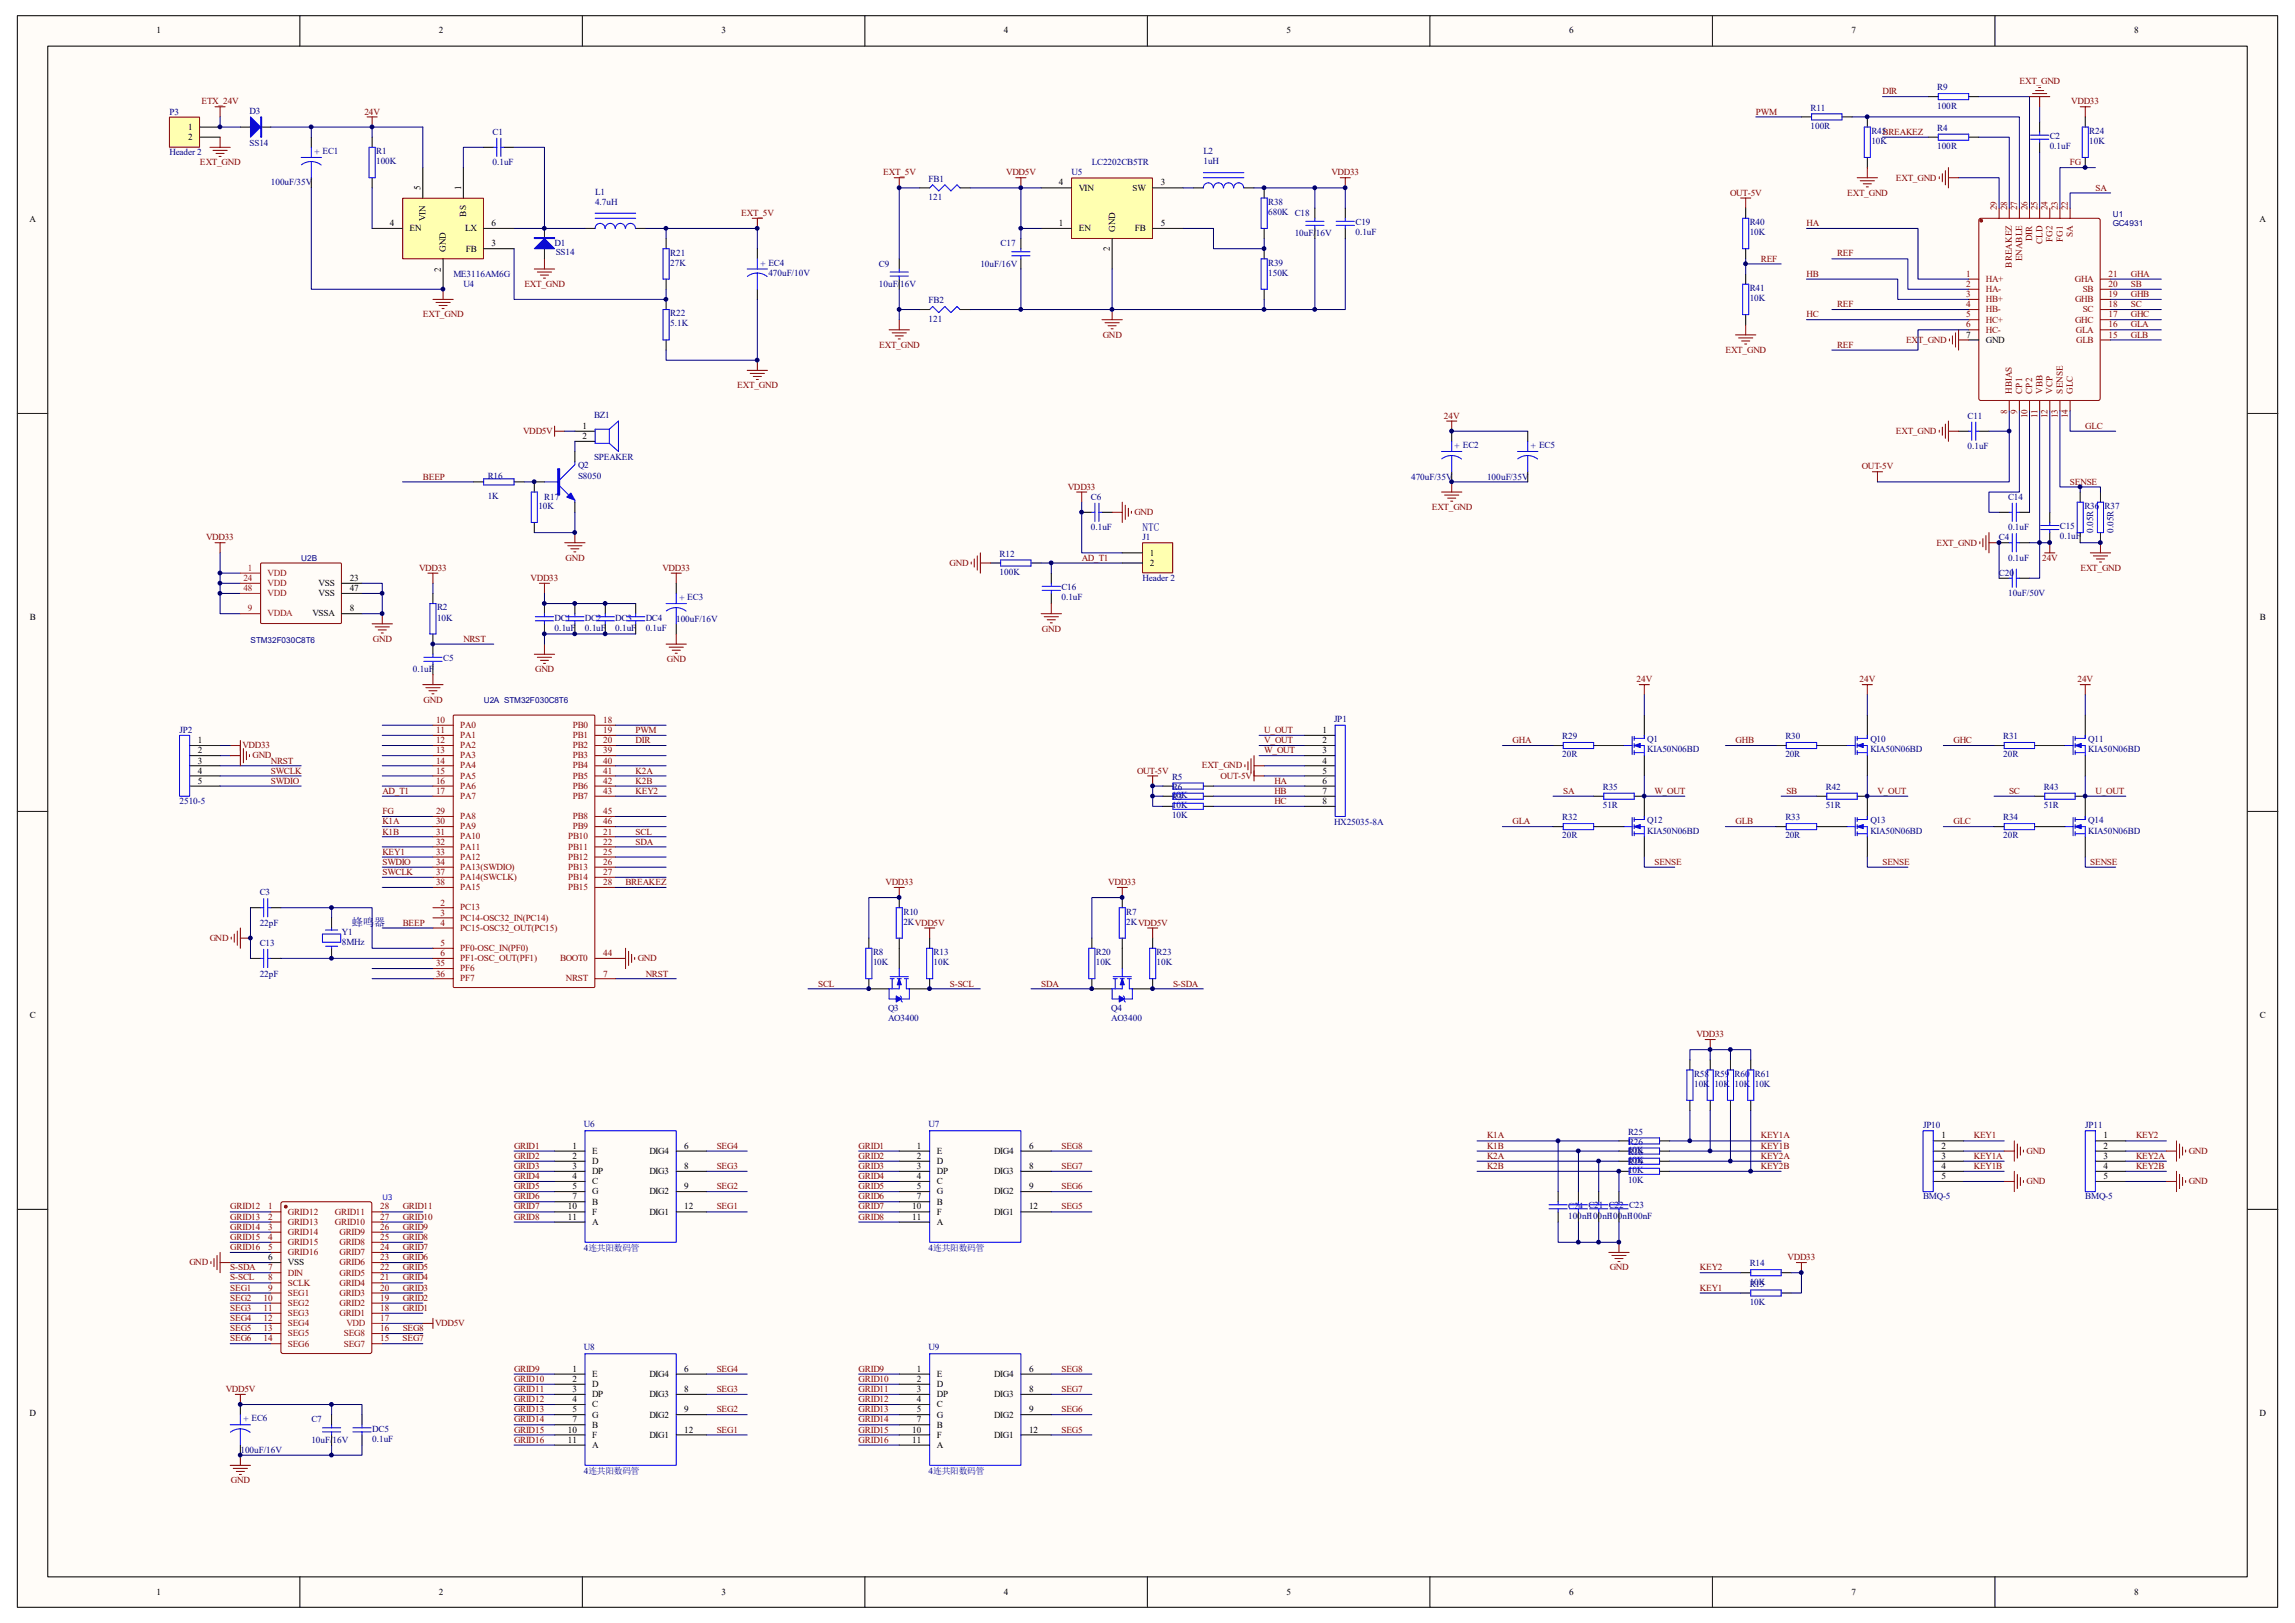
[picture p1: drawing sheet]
<svg xmlns="http://www.w3.org/2000/svg" width="297mm" height="210mm" viewBox="0 0 297 210" stroke-linecap="round" stroke-linejoin="round" font-family="sans-serif">
<defs><g id="words">
<g font-size="1.4" fill="#000080">
<text x="147.9" y="68.7">NTC</text>
<text x="45.6" y="119.9">蜂鸣器</text>
</g>
<g font-size="1.2">
<text x="20.2" y="4.3">1</text>
<text x="56.8" y="4.3">2</text>
<text x="93.4" y="4.3">3</text>
<text x="129.9" y="4.3">4</text>
<text x="166.5" y="4.3">5</text>
<text x="203.1" y="4.3">6</text>
<text x="239.6" y="4.3">7</text>
<text x="276.2" y="4.3">8</text>
<text x="24.3" y="16.8">1</text>
<text x="24.3" y="18.1">2</text>
<text x="3.8" y="28.8">A</text>
<text x="50.5" y="29.3">4</text>
<text x="53" y="29.9">EN</text>
<text x="54.4" y="24.6" transform="rotate(-90 54.4 24.6)">5</text>
<text x="55.1" y="28.6" transform="rotate(-90 55.1 28.6)">VIN</text>
<text x="59.7" y="24.6" transform="rotate(-90 59.7 24.6)">1</text>
<text x="60.2" y="29.9">LX</text>
<text x="60.3" y="28" transform="rotate(-90 60.3 28)">BS</text>
<text x="63.6" y="29.3">6</text>
<text x="137" y="29.3">1</text>
<text x="137" y="24">4</text>
<text x="139.6" y="29.9">EN</text>
<text x="139.6" y="24.7">VIN</text>
<text x="144.3" y="30" transform="rotate(-90 144.3 30)">GND</text>
<text x="146.6" y="24.7">SW</text>
<text x="146.9" y="29.9">FB</text>
<text x="150.2" y="29.3">5</text>
<text x="150.2" y="24">3</text>
<text x="292.4" y="28.8">A</text>
<text x="57.1" y="35.1" transform="rotate(-90 57.1 35.1)">2</text>
<text x="57.7" y="32.6" transform="rotate(-90 57.7 32.6)">GND</text>
<text x="60.3" y="32.6">FB</text>
<text x="63.6" y="31.9">3</text>
<text x="143.6" y="32.5" transform="rotate(-90 143.6 32.5)">2</text>
<text x="254.5" y="43.7">7</text>
<text x="257" y="44.4">GND</text>
<text x="75.4" y="55.5">1</text>
<text x="75.4" y="56.8">2</text>
<text x="148.8" y="71.9">1</text>
<text x="41.2" y="75.8">VSS</text>
<text x="41.2" y="77.1">VSS</text>
<text x="45.3" y="75.2">23</text>
<text x="45.3" y="76.5">47</text>
<text x="148.8" y="73.2">2</text>
<text x="3.9" y="80.3">B</text>
<text x="40.4" y="79.8">VSSA</text>
<text x="45.3" y="79.1">8</text>
<text x="292.4" y="80.3">B</text>
<text x="171.2" y="94.9">1</text>
<text x="25.6" y="96.2">1</text>
<text x="25.6" y="97.5">2</text>
<text x="25.6" y="98.8">3</text>
<text x="25.6" y="100.1">4</text>
<text x="25.6" y="101.4">5</text>
<text x="171.2" y="96.2">2</text>
<text x="171.2" y="97.5">3</text>
<text x="171.2" y="98.8">4</text>
<text x="171.2" y="100.1">5</text>
<text x="171.2" y="101.4">6</text>
<text x="171.2" y="102.7">7</text>
<text x="171.2" y="104.1">8</text>
<text x="3.9" y="131.7">C</text>
<text x="292.4" y="131.7">C</text>
<text x="74.1" y="148.6">1</text>
<text x="74.1" y="149.9">2</text>
<text x="76.6" y="149.3">E</text>
<text x="84.1" y="149.3">DIG4</text>
<text x="88.6" y="148.6">6</text>
<text x="118.7" y="148.6">1</text>
<text x="118.7" y="149.9">2</text>
<text x="121.2" y="149.3">E</text>
<text x="128.7" y="149.3">DIG4</text>
<text x="133.2" y="148.6">6</text>
<text x="251.2" y="147.3">1</text>
<text x="251.2" y="148.6">2</text>
<text x="251.2" y="149.9">3</text>
<text x="272.2" y="147.3">1</text>
<text x="272.2" y="148.6">2</text>
<text x="272.2" y="149.9">3</text>
<text x="74.1" y="151.3">3</text>
<text x="74.1" y="152.6">4</text>
<text x="74.1" y="153.9">5</text>
<text x="74.1" y="155.2">7</text>
<text x="76.6" y="150.6">D</text>
<text x="76.6" y="151.9">DP</text>
<text x="76.6" y="153.2">C</text>
<text x="76.6" y="154.6">G</text>
<text x="76.6" y="155.9">B</text>
<text x="84.1" y="154.6">DIG2</text>
<text x="84.1" y="151.9">DIG3</text>
<text x="88.6" y="153.9">9</text>
<text x="88.6" y="151.3">8</text>
<text x="118.7" y="151.3">3</text>
<text x="118.7" y="152.6">4</text>
<text x="118.7" y="153.9">5</text>
<text x="118.7" y="155.2">7</text>
<text x="121.2" y="150.6">D</text>
<text x="121.2" y="151.9">DP</text>
<text x="121.2" y="153.2">C</text>
<text x="121.2" y="154.6">G</text>
<text x="121.2" y="155.9">B</text>
<text x="128.7" y="154.6">DIG2</text>
<text x="128.7" y="151.9">DIG3</text>
<text x="133.2" y="153.9">9</text>
<text x="133.2" y="151.3">8</text>
<text x="251.2" y="151.3">4</text>
<text x="251.2" y="152.6">5</text>
<text x="272.2" y="151.3">4</text>
<text x="272.2" y="152.6">5</text>
<text x="73.5" y="156.5">10</text>
<text x="73.5" y="157.8">11</text>
<text x="76.6" y="157.2">F</text>
<text x="76.6" y="158.5">A</text>
<text x="84.1" y="157.2">DIG1</text>
<text x="88.6" y="156.5">12</text>
<text x="118.1" y="156.5">10</text>
<text x="118.1" y="157.8">11</text>
<text x="121.2" y="157.2">F</text>
<text x="121.2" y="158.5">A</text>
<text x="128.7" y="157.2">DIG1</text>
<text x="133.2" y="156.5">12</text>
<text x="34.7" y="163.1">6</text>
<text x="37.3" y="163.7">VSS</text>
<text x="74.1" y="177.5">1</text>
<text x="74.1" y="178.8">2</text>
<text x="76.6" y="178.2">E</text>
<text x="76.6" y="179.5">D</text>
<text x="84.1" y="178.2">DIG4</text>
<text x="88.6" y="177.5">6</text>
<text x="118.7" y="177.5">1</text>
<text x="118.7" y="178.8">2</text>
<text x="121.2" y="178.2">E</text>
<text x="121.2" y="179.5">D</text>
<text x="128.7" y="178.2">DIG4</text>
<text x="133.2" y="177.5">6</text>
<text x="3.8" y="183.3">D</text>
<text x="73.5" y="185.4">10</text>
<text x="74.1" y="180.1">3</text>
<text x="74.1" y="181.4">4</text>
<text x="74.1" y="182.8">5</text>
<text x="74.1" y="184.1">7</text>
<text x="76.6" y="180.8">DP</text>
<text x="76.6" y="182.1">C</text>
<text x="76.6" y="183.4">G</text>
<text x="76.6" y="184.7">B</text>
<text x="84.1" y="183.4">DIG2</text>
<text x="84.1" y="180.8">DIG3</text>
<text x="88.6" y="185.4">12</text>
<text x="88.6" y="182.8">9</text>
<text x="88.6" y="180.1">8</text>
<text x="118.1" y="185.4">10</text>
<text x="118.7" y="180.1">3</text>
<text x="118.7" y="181.4">4</text>
<text x="118.7" y="182.8">5</text>
<text x="118.7" y="184.1">7</text>
<text x="121.2" y="180.8">DP</text>
<text x="121.2" y="182.1">C</text>
<text x="121.2" y="183.4">G</text>
<text x="121.2" y="184.7">B</text>
<text x="128.7" y="183.4">DIG2</text>
<text x="128.7" y="180.8">DIG3</text>
<text x="133.2" y="185.4">12</text>
<text x="133.2" y="182.8">9</text>
<text x="133.2" y="180.1">8</text>
<text x="292.4" y="183.3">D</text>
<text x="73.5" y="186.7">11</text>
<text x="76.6" y="186.1">F</text>
<text x="76.6" y="187.4">A</text>
<text x="84.1" y="186.1">DIG1</text>
<text x="118.1" y="186.7">11</text>
<text x="121.2" y="186.1">F</text>
<text x="121.2" y="187.4">A</text>
<text x="128.7" y="186.1">DIG1</text>
<text x="20.2" y="206.4">1</text>
<text x="56.8" y="206.4">2</text>
<text x="93.4" y="206.4">3</text>
<text x="129.9" y="206.4">4</text>
<text x="166.5" y="206.4">5</text>
<text x="203.1" y="206.4">6</text>
<text x="239.6" y="206.4">7</text>
<text x="276.2" y="206.4">8</text>
</g>
<g font-size="1.2" fill="#000080">
<text x="250.7" y="11.7">R9</text>
<text x="21.9" y="14.8">P3</text>
<text x="32.3" y="14.7">D3</text>
<text x="63.8" y="17.4">C1</text>
<text x="234.3" y="14.3">R11</text>
<text x="234.3" y="16.7">100R</text>
<text x="242.2" y="17.3">R45BREAKEZ</text>
<text x="250.7" y="16.9">R4</text>
<text x="250.7" y="14.1">100R</text>
<text x="265.3" y="18">C2</text>
<text x="270.4" y="17.3">R24</text>
<text x="21.9" y="20.1">Header 2</text>
<text x="32.3" y="18.9">SS14</text>
<text x="40.7" y="20.1">+ EC1</text>
<text x="48.7" y="19.9">R1</text>
<text x="48.7" y="21.3">100K</text>
<text x="63.8" y="21.4">0.1uF</text>
<text x="120.2" y="23.5">FB1</text>
<text x="138.7" y="22.7">U5</text>
<text x="141.3" y="21.4">LC2202CB5TR</text>
<text x="155.7" y="19.9">L2</text>
<text x="155.7" y="21.3">1uH</text>
<text x="242.2" y="18.6">10K</text>
<text x="250.7" y="19.3">100R</text>
<text x="265.3" y="19.3">0.1uF</text>
<text x="270.4" y="18.6">10K</text>
<text x="35.1" y="24">100uF/35V</text>
<text x="77" y="25.2">L1</text>
<text x="77" y="26.5">4.7uH</text>
<text x="120.2" y="25.9">121</text>
<text x="164.1" y="26.5">R38</text>
<text x="164.1" y="27.8">680K C18</text>
<text x="175.4" y="29.1">C19</text>
<text x="226.4" y="29.1">R40</text>
<text x="58.7" y="35.8">ME3116AM6G</text>
<text x="71.8" y="31.9">D1</text>
<text x="71.9" y="32.9">SS14</text>
<text x="86.7" y="33.1">R21</text>
<text x="86.7" y="34.4">27K</text>
<text x="98.4" y="34.5">+ EC4</text>
<text x="99.4" y="35.7">470uF/10V</text>
<text x="113.7" y="34.5">C9</text>
<text x="126.9" y="34.5">10uF/16V</text>
<text x="129.5" y="31.9">C17</text>
<text x="164.1" y="34.4">R39</text>
<text x="164.1" y="35.7">150K</text>
<text x="167.6" y="30.6">10uF/16V</text>
<text x="175.4" y="30.4">0.1uF</text>
<text x="226.4" y="30.4">10K</text>
<text x="60" y="37.1">U4</text>
<text x="86.7" y="40.9">R22</text>
<text x="113.7" y="37.1">10uF/16V</text>
<text x="120.2" y="39.2">FB2</text>
<text x="120.2" y="41.6">121</text>
<text x="226.4" y="37.7">R41</text>
<text x="226.4" y="39">10K</text>
<text x="86.7" y="42.2">5.1K</text>
<text x="76.9" y="54.1">BZ1</text>
<text x="76.9" y="59.6">SPEAKER</text>
<text x="188.3" y="58.1">+ EC2</text>
<text x="198.1" y="58.1">+ EC5</text>
<text x="254.6" y="54.2">C11</text>
<text x="254.6" y="58.1">0.1uF</text>
<text x="63.1" y="61.9">R16</text>
<text x="63.1" y="64.6">1K</text>
<text x="69.7" y="65.9">10K</text>
<text x="70.4" y="64.7">R17</text>
<text x="74.8" y="60.6">Q2</text>
<text x="74.8" y="61.9">S8050</text>
<text x="141.2" y="64.7">C6</text>
<text x="182.6" y="62.1">470uF/35V</text>
<text x="192.4" y="62.1">100uF/35V</text>
<text x="259.9" y="64.7">C14</text>
<text x="269.7" y="65.9">R36</text>
<text x="272.4" y="65.9">R37</text>
<text x="141.2" y="68.6">0.1uF</text>
<text x="147.9" y="69.9">J1</text>
<text x="258.7" y="69.9">C4</text>
<text x="259.9" y="68.6">0.1uF</text>
<text x="266.6" y="68.5">C15</text>
<text x="266.6" y="69.8">0.1uF</text>
<text x="270.9" y="68.9" transform="rotate(-90 270.9 68.9)">0.05R</text>
<text x="273.5" y="68.9" transform="rotate(-90 273.5 68.9)">0.05R</text>
<text x="87.9" y="77.8">+ EC3</text>
<text x="129.4" y="72.1">R12</text>
<text x="129.4" y="74.4">100K</text>
<text x="137.4" y="76.4">C16</text>
<text x="137.4" y="77.7">0.1uF</text>
<text x="147.9" y="75.2">Header 2</text>
<text x="258.7" y="74.5">C20</text>
<text x="259.9" y="72.6">0.1uF</text>
<text x="259.9" y="77.1">10uF/50V</text>
<text x="56.6" y="79">R2</text>
<text x="56.6" y="80.3">10K</text>
<text x="71.8" y="80.3">DC1</text>
<text x="71.8" y="81.6">0.1uF</text>
<text x="75.7" y="80.3">DC2</text>
<text x="75.7" y="81.6">0.1uF</text>
<text x="79.6" y="80.3">DC3</text>
<text x="79.6" y="81.6">0.1uF</text>
<text x="83.6" y="80.3">DC4</text>
<text x="83.6" y="81.6">0.1uF</text>
<text x="87.5" y="80.4">100uF/16V</text>
<text x="53.4" y="87">0.1uF</text>
<text x="57.4" y="85.6">C5</text>
<text x="23.2" y="94.9">JP2</text>
<text x="172.7" y="93.4">JP1</text>
<text x="202.2" y="95.6">R29</text>
<text x="231.1" y="95.6">R30</text>
<text x="259.2" y="95.6">R31</text>
<text x="151.7" y="100.9">R5</text>
<text x="202.2" y="98">20R</text>
<text x="213.2" y="96.1">Q1</text>
<text x="213.2" y="97.4">KIA50N06BD</text>
<text x="231.1" y="98">20R</text>
<text x="242.1" y="96.1">Q10</text>
<text x="242.1" y="97.4">KIA50N06BD</text>
<text x="259.2" y="98">20R</text>
<text x="270.3" y="96.1">Q11</text>
<text x="270.3" y="97.4">KIA50N06BD</text>
<text x="23.2" y="104.1">2510-5</text>
<text x="151.7" y="103.3">10K</text>
<text x="151.7" y="102.2">R6</text>
<text x="151.7" y="104.6">10K</text>
<text x="151.7" y="103.5">R3</text>
<text x="151.7" y="105.9">10K</text>
<text x="172.7" y="106.8">HX25035-8A</text>
<text x="202.2" y="106.1">R32</text>
<text x="207.4" y="102.2">R35</text>
<text x="207.4" y="104.6">51R</text>
<text x="213.2" y="106.6">Q12</text>
<text x="213.2" y="107.9">KIA50N06BD</text>
<text x="231.1" y="106.1">R33</text>
<text x="236.3" y="102.2">R42</text>
<text x="236.3" y="104.6">51R</text>
<text x="242.1" y="106.6">Q13</text>
<text x="242.1" y="107.9">KIA50N06BD</text>
<text x="259.2" y="106.1">R34</text>
<text x="264.5" y="102.2">R43</text>
<text x="264.5" y="104.6">51R</text>
<text x="270.3" y="106.6">Q14</text>
<text x="270.3" y="107.9">KIA50N06BD</text>
<text x="202.2" y="108.5">20R</text>
<text x="231.1" y="108.5">20R</text>
<text x="259.2" y="108.5">20R</text>
<text x="33.6" y="115.9">C3</text>
<text x="33.6" y="119.8">22pF</text>
<text x="116.9" y="118.4">R10</text>
<text x="116.9" y="119.7">2KVDD5V</text>
<text x="145.8" y="118.4">R7</text>
<text x="145.8" y="119.7">2KVDD5V</text>
<text x="33.6" y="122.4">C13</text>
<text x="44.2" y="121">Y1</text>
<text x="44.2" y="122.3">8MHz</text>
<text x="113" y="123.6">R8</text>
<text x="113" y="124.9">10K</text>
<text x="120.8" y="123.6">R13</text>
<text x="120.8" y="124.9">10K</text>
<text x="141.8" y="123.6">R20</text>
<text x="141.8" y="124.9">10K</text>
<text x="149.7" y="123.6">R23</text>
<text x="149.7" y="124.9">10K</text>
<text x="33.6" y="126.4">22pF</text>
<text x="114.9" y="130.8">Q3</text>
<text x="143.8" y="130.8">Q4</text>
<text x="114.9" y="132.1">AO3400</text>
<text x="143.8" y="132.1">AO3400</text>
<text x="219.2" y="139.3">R58</text>
<text x="219.2" y="140.6">10K</text>
<text x="221.9" y="139.3">R59</text>
<text x="221.9" y="140.6">10K</text>
<text x="224.5" y="139.3">R60</text>
<text x="224.5" y="140.6">10K</text>
<text x="227.1" y="139.3">R61</text>
<text x="227.1" y="140.6">10K</text>
<text x="75.6" y="145.9">U6</text>
<text x="120.2" y="145.9">U7</text>
<text x="210.7" y="148.1">R26</text>
<text x="210.7" y="149.4">R18</text>
<text x="210.7" y="146.8">R25</text>
<text x="210.7" y="149.2">10K</text>
<text x="248.9" y="146">JP10</text>
<text x="269.9" y="146">JP11</text>
<text x="210.7" y="150.5">10K</text>
<text x="210.7" y="151.8">10K</text>
<text x="210.7" y="150.7">R19</text>
<text x="210.7" y="153.1">10K</text>
<text x="248.9" y="155.2">BMQ-5</text>
<text x="269.9" y="155.2">BMQ-5</text>
<text x="75.6" y="161.9">4连共阳数码管</text>
<text x="120.2" y="161.9">4连共阳数码管</text>
<text x="202.9" y="156.5">C24 C21 C22 C23</text>
<text x="202.9" y="157.7">100nF100nF100nF100nF</text>
<text x="226.4" y="163.9">R14</text>
<text x="226.4" y="166.2">10K</text>
<text x="226.4" y="166.5">R15</text>
<text x="226.4" y="168.9">10K</text>
<text x="75.6" y="174.8">U8</text>
<text x="120.2" y="174.8">U9</text>
<text x="31.5" y="184.1">+ EC6</text>
<text x="40.3" y="184.1">C7</text>
<text x="48.2" y="185.3">DC5</text>
<text x="31.1" y="188">100uF/16V</text>
<text x="40.3" y="186.7">10uF/16V</text>
<text x="48.2" y="186.6">0.1uF</text>
<text x="75.6" y="190.8">4连共阳数码管</text>
<text x="120.2" y="190.8">4连共阳数码管</text>
</g>
<g font-size="1.2" fill="#800000">
<text x="261.4" y="10.9">EXT_GND</text>
<text x="26.1" y="13.5">ETX_24V</text>
<text x="47.2" y="14.8">24V</text>
<text x="227.2" y="14.8">PWM</text>
<text x="243.6" y="12.2">DIR</text>
<text x="268.1" y="13.5">VDD33</text>
<text x="25.9" y="21.4">EXT_GND</text>
<text x="114.3" y="22.7">EXT_5V</text>
<text x="130.2" y="22.7">VDD5V</text>
<text x="172.3" y="22.7">VDD33</text>
<text x="245.4" y="23.4">EXT_GND</text>
<text x="267.9" y="21.4">FG</text>
<text x="95.9" y="27.9">EXT_5V</text>
<text x="223.9" y="25.3">OUT-5V</text>
<text x="233.8" y="29.3">HA</text>
<text x="239.1" y="25.3">EXT_GND</text>
<text x="271.2" y="24.7">SA</text>
<text x="227.9" y="33.9">REF</text>
<text x="233.8" y="35.8">HB</text>
<text x="237.7" y="33.2">REF</text>
<text x="275.8" y="35.8">GHA</text>
<text x="54.7" y="41.1">EXT_GND</text>
<text x="67.9" y="37.1">EXT_GND</text>
<text x="233.8" y="41.1">HC</text>
<text x="237.7" y="39.8">REF</text>
<text x="275.8" y="38.4">GHB</text>
<text x="275.8" y="41.1">GHC</text>
<text x="275.8" y="37.1">SB</text>
<text x="275.8" y="39.8">SC</text>
<text x="113.8" y="45">EXT_GND</text>
<text x="142.7" y="43.7">GND</text>
<text x="223.3" y="45.7">EXT_GND</text>
<text x="237.7" y="45">REF</text>
<text x="246.7" y="44.4">EXT_GND</text>
<text x="275.8" y="42.4">GLA</text>
<text x="275.8" y="43.7">GLB</text>
<text x="95.4" y="50.2">EXT_GND</text>
<text x="67.7" y="56.2">VDD5V</text>
<text x="186.9" y="54.2">24V</text>
<text x="245.4" y="56.2">EXT_GND</text>
<text x="269.9" y="55.5">GLC</text>
<text x="54.7" y="62.1">BEEP</text>
<text x="138.2" y="63.4">VDD33</text>
<text x="185.3" y="66">EXT_GND</text>
<text x="241" y="60.7">OUT-5V</text>
<text x="267.9" y="62.7">SENSE</text>
<text x="26.7" y="69.9">VDD33</text>
<text x="146.8" y="66.7">GND</text>
<text x="250.6" y="70.6">EXT_GND</text>
<text x="54.2" y="73.9">VDD33</text>
<text x="68.7" y="75.2">VDD33</text>
<text x="73.2" y="72.6">GND</text>
<text x="85.7" y="73.9">VDD33</text>
<text x="122.9" y="73.2">GND</text>
<text x="140" y="72.6">AD_T1</text>
<text x="264.3" y="72.6">24V</text>
<text x="269.2" y="73.9">EXT_GND</text>
<text x="48.3" y="83.1">GND</text>
<text x="60" y="83.1">NRST</text>
<text x="134.8" y="81.7">GND</text>
<text x="69.3" y="87">GND</text>
<text x="86.3" y="85.7">GND</text>
<text x="211.8" y="88.3">24V</text>
<text x="240.7" y="88.3">24V</text>
<text x="268.9" y="88.3">24V</text>
<text x="54.8" y="90.9">GND</text>
<text x="82.3" y="94.9">PWM</text>
<text x="163.6" y="94.9">U_OUT</text>
<text x="31.4" y="96.8">VDD33</text>
<text x="32.7" y="98.1">GND</text>
<text x="35.1" y="98.8">NRST</text>
<text x="35.1" y="100.1">SWCLK</text>
<text x="35.1" y="101.4">SWDIO</text>
<text x="82.3" y="96.2">DIR</text>
<text x="82.3" y="100.1">K2A</text>
<text x="82.3" y="101.4">K2B</text>
<text x="147.2" y="100.1">OUT-5V</text>
<text x="155.5" y="99.4">EXT_GND</text>
<text x="157.9" y="100.8">OUT-5V</text>
<text x="163.6" y="96.2">V_OUT</text>
<text x="163.6" y="97.5">W_OUT</text>
<text x="164.9" y="101.4">HA</text>
<text x="195.7" y="96.2">GHA</text>
<text x="224.6" y="96.2">GHB</text>
<text x="252.8" y="96.2">GHC</text>
<text x="49.5" y="105.4">FG</text>
<text x="49.5" y="102.7">AD_T1</text>
<text x="49.5" y="106.7">K1A</text>
<text x="49.5" y="108">K1B</text>
<text x="82.3" y="108">SCL</text>
<text x="82.3" y="102.7">KEY2</text>
<text x="164.9" y="104.1">HC</text>
<text x="164.9" y="102.7">HB</text>
<text x="195.7" y="106.7">GLA</text>
<text x="202.3" y="102.7">SA</text>
<text x="214.1" y="102.7">W_OUT</text>
<text x="224.6" y="106.7">GLB</text>
<text x="231.2" y="102.7">SB</text>
<text x="243" y="102.7">V_OUT</text>
<text x="252.8" y="106.7">GLC</text>
<text x="260" y="102.7">SC</text>
<text x="271.2" y="102.7">U_OUT</text>
<text x="49.5" y="113.2">SWCLK</text>
<text x="49.5" y="111.9">SWDIO</text>
<text x="49.5" y="110.6">KEY1</text>
<text x="82.3" y="109.3">SDA</text>
<text x="214.1" y="111.9">SENSE</text>
<text x="243.6" y="111.9">SENSE</text>
<text x="270.5" y="111.9">SENSE</text>
<text x="52.1" y="119.8">BEEP</text>
<text x="80.9" y="114.6">BREAKEZ</text>
<text x="114.6" y="114.6">VDD33</text>
<text x="143.4" y="114.6">VDD33</text>
<text x="27.1" y="121.8">GND</text>
<text x="82.5" y="124.4">GND</text>
<text x="83.6" y="126.4">NRST</text>
<text x="105.9" y="127.7">SCL</text>
<text x="122.9" y="127.7">S-SCL</text>
<text x="134.7" y="127.7">SDA</text>
<text x="151.8" y="127.7">S-SDA</text>
<text x="219.5" y="134.2">VDD33</text>
<text x="66.5" y="148.6">GRID1</text>
<text x="66.5" y="149.9">GRID2</text>
<text x="92.8" y="148.6">SEG4</text>
<text x="111.1" y="148.6">GRID1</text>
<text x="111.1" y="149.9">GRID2</text>
<text x="137.4" y="148.6">SEG8</text>
<text x="192.4" y="147.3">K1A</text>
<text x="192.4" y="148.6">K1B</text>
<text x="192.4" y="149.9">K2A</text>
<text x="227.9" y="147.3">KEY1A</text>
<text x="227.9" y="148.6">KEY1B</text>
<text x="227.9" y="149.9">KEY2A</text>
<text x="255.4" y="147.3">KEY1</text>
<text x="255.4" y="149.9">KEY1A</text>
<text x="262.3" y="149.3">GND</text>
<text x="276.4" y="147.3">KEY2</text>
<text x="276.4" y="149.9">KEY2A</text>
<text x="283.3" y="149.3">GND</text>
<text x="66.5" y="151.3">GRID3</text>
<text x="66.5" y="152.6">GRID4</text>
<text x="66.5" y="153.9">GRID5</text>
<text x="66.5" y="155.2">GRID6</text>
<text x="92.8" y="153.9">SEG2</text>
<text x="92.8" y="151.3">SEG3</text>
<text x="111.1" y="151.3">GRID3</text>
<text x="111.1" y="152.6">GRID4</text>
<text x="111.1" y="153.9">GRID5</text>
<text x="111.1" y="155.2">GRID6</text>
<text x="137.4" y="153.9">SEG6</text>
<text x="137.4" y="151.3">SEG7</text>
<text x="192.4" y="151.3">K2B</text>
<text x="227.9" y="151.3">KEY2B</text>
<text x="255.4" y="151.3">KEY1B</text>
<text x="262.3" y="153.2">GND</text>
<text x="276.4" y="151.3">KEY2B</text>
<text x="283.3" y="153.2">GND</text>
<text x="29.8" y="156.5">GRID12</text>
<text x="29.8" y="157.8">GRID13</text>
<text x="29.8" y="159.1">GRID14</text>
<text x="29.8" y="160.4">GRID15</text>
<text x="29.8" y="161.8">GRID16</text>
<text x="52.1" y="161.8">GRID7</text>
<text x="52.1" y="160.4">GRID8</text>
<text x="52.1" y="159.1">GRID9</text>
<text x="52.1" y="157.8">GRID10</text>
<text x="52.1" y="156.5">GRID11</text>
<text x="66.5" y="156.5">GRID7</text>
<text x="66.5" y="157.8">GRID8</text>
<text x="92.8" y="156.5">SEG1</text>
<text x="111.1" y="156.5">GRID7</text>
<text x="111.1" y="157.8">GRID8</text>
<text x="137.4" y="156.5">SEG5</text>
<text x="24.5" y="163.7">GND</text>
<text x="29.8" y="167">SEG1</text>
<text x="29.8" y="165.7">S-SCL</text>
<text x="29.8" y="164.4">S-SDA</text>
<text x="52.1" y="167">GRID3</text>
<text x="52.1" y="165.7">GRID4</text>
<text x="52.1" y="164.4">GRID5</text>
<text x="52.1" y="163.1">GRID6</text>
<text x="208.3" y="164.4">GND</text>
<text x="220" y="167">KEY1</text>
<text x="220" y="164.4">KEY2</text>
<text x="231.4" y="163.1">VDD33</text>
<text x="29.8" y="168.3">SEG2</text>
<text x="29.8" y="169.6">SEG3</text>
<text x="29.8" y="170.9">SEG4</text>
<text x="29.8" y="172.3">SEG5</text>
<text x="29.8" y="173.6">SEG6</text>
<text x="52.1" y="173.6">SEG7</text>
<text x="52.1" y="172.3">SEG8</text>
<text x="52.1" y="169.6">GRID1</text>
<text x="52.1" y="168.3">GRID2</text>
<text x="56.3" y="171.6">VDD5V</text>
<text x="66.5" y="177.5">GRID9</text>
<text x="66.5" y="178.8">GRID10</text>
<text x="92.8" y="177.5">SEG4</text>
<text x="111.1" y="177.5">GRID9</text>
<text x="111.1" y="178.8">GRID10</text>
<text x="137.4" y="177.5">SEG8</text>
<text x="29.2" y="180.1">VDD5V</text>
<text x="66.5" y="180.1">GRID11</text>
<text x="66.5" y="181.4">GRID12</text>
<text x="66.5" y="182.8">GRID13</text>
<text x="66.5" y="184.1">GRID14</text>
<text x="66.5" y="185.4">GRID15</text>
<text x="92.8" y="185.4">SEG1</text>
<text x="92.8" y="182.8">SEG2</text>
<text x="92.8" y="180.1">SEG3</text>
<text x="111.1" y="180.1">GRID11</text>
<text x="111.1" y="181.4">GRID12</text>
<text x="111.1" y="182.8">GRID13</text>
<text x="111.1" y="184.1">GRID14</text>
<text x="111.1" y="185.4">GRID15</text>
<text x="137.4" y="185.4">SEG5</text>
<text x="137.4" y="182.8">SEG6</text>
<text x="137.4" y="180.1">SEG7</text>
<text x="29.9" y="191.9">GND</text>
<text x="66.5" y="186.7">GRID16</text>
<text x="111.1" y="186.7">GRID16</text>
</g>
<g font-size="1.2" fill="#800">
<text x="258.4" y="27.2" transform="rotate(-90 258.4 27.2)">29</text>
<text x="259.8" y="27.2" transform="rotate(-90 259.8 27.2)">28</text>
<text x="261.1" y="27.2" transform="rotate(-90 261.1 27.2)">27</text>
<text x="262.4" y="27.2" transform="rotate(-90 262.4 27.2)">26</text>
<text x="263.7" y="27.2" transform="rotate(-90 263.7 27.2)">25</text>
<text x="265" y="27.2" transform="rotate(-90 265 27.2)">24</text>
<text x="266.3" y="27.2" transform="rotate(-90 266.3 27.2)">23</text>
<text x="267.6" y="27.2" transform="rotate(-90 267.6 27.2)">22</text>
<text x="254.5" y="35.8">1</text>
<text x="260.4" y="34.6" transform="rotate(-90 260.4 34.6)">BREAKEZ</text>
<text x="261.7" y="33.8" transform="rotate(-90 261.7 33.8)">ENABLE</text>
<text x="263" y="31.2" transform="rotate(-90 263 31.2)">DIR</text>
<text x="264.3" y="31.5" transform="rotate(-90 264.3 31.5)">CLD</text>
<text x="265.6" y="31.3" transform="rotate(-90 265.6 31.3)">FG2</text>
<text x="266.9" y="31.3" transform="rotate(-90 266.9 31.3)">FG1</text>
<text x="268.3" y="30.7" transform="rotate(-90 268.3 30.7)">SA</text>
<text x="272.9" y="35.8">21</text>
<text x="254.5" y="37.1">2</text>
<text x="254.5" y="38.4">3</text>
<text x="254.5" y="39.8">4</text>
<text x="254.5" y="41.1">5</text>
<text x="257" y="36.5">HA+</text>
<text x="257" y="37.8">HA-</text>
<text x="257" y="39.1">HB+</text>
<text x="257" y="40.4">HB-</text>
<text x="257" y="41.7">HC+</text>
<text x="268.5" y="36.5">GHA</text>
<text x="268.6" y="41.7">GHC</text>
<text x="268.6" y="39.1">GHB</text>
<text x="269.5" y="40.4">SC</text>
<text x="269.5" y="37.8">SB</text>
<text x="272.9" y="41.1">17</text>
<text x="272.9" y="39.8">18</text>
<text x="272.9" y="38.4">19</text>
<text x="272.9" y="37.1">20</text>
<text x="254.5" y="42.4">6</text>
<text x="257" y="43.1">HC-</text>
<text x="268.6" y="43.1">GLA</text>
<text x="268.7" y="44.4">GLB</text>
<text x="272.9" y="43.7">15</text>
<text x="272.9" y="42.4">16</text>
<text x="259.8" y="53.5" transform="rotate(-90 259.8 53.5)">8</text>
<text x="260.4" y="50.9" transform="rotate(-90 260.4 50.9)">HBIAS</text>
<text x="261.1" y="53.5" transform="rotate(-90 261.1 53.5)">9</text>
<text x="261.7" y="50.9" transform="rotate(-90 261.7 50.9)">CP1</text>
<text x="263" y="50.9" transform="rotate(-90 263 50.9)">CP2</text>
<text x="264.3" y="50.9" transform="rotate(-90 264.3 50.9)">VBB</text>
<text x="265.6" y="50.9" transform="rotate(-90 265.6 50.9)">VCP</text>
<text x="266.9" y="50.9" transform="rotate(-90 266.9 50.9)">SENSE</text>
<text x="268.3" y="50.9" transform="rotate(-90 268.3 50.9)">GLC</text>
<text x="262.4" y="54.1" transform="rotate(-90 262.4 54.1)">10</text>
<text x="263.7" y="54.1" transform="rotate(-90 263.7 54.1)">11</text>
<text x="265" y="54.1" transform="rotate(-90 265 54.1)">12</text>
<text x="266.3" y="54.1" transform="rotate(-90 266.3 54.1)">13</text>
<text x="267.6" y="54.1" transform="rotate(-90 267.6 54.1)">14</text>
<text x="56.4" y="93.6">10</text>
<text x="56.4" y="94.9">11</text>
<text x="59.6" y="94.2">PA0</text>
<text x="59.6" y="95.5">PA1</text>
<text x="74.1" y="94.2">PB0</text>
<text x="74.1" y="95.5">PB1</text>
<text x="78.1" y="93.6">18</text>
<text x="78.1" y="94.9">19</text>
<text x="56.4" y="96.2">12</text>
<text x="56.4" y="97.5">13</text>
<text x="56.4" y="98.8">14</text>
<text x="56.4" y="100.1">15</text>
<text x="56.4" y="101.4">16</text>
<text x="59.6" y="96.8">PA2</text>
<text x="59.6" y="98.1">PA3</text>
<text x="59.6" y="99.4">PA4</text>
<text x="59.6" y="100.8">PA5</text>
<text x="74.1" y="96.8">PB2</text>
<text x="74.1" y="98.1">PB3</text>
<text x="74.1" y="99.4">PB4</text>
<text x="74.1" y="100.8">PB5</text>
<text x="78.1" y="96.2">20</text>
<text x="78.1" y="97.5">39</text>
<text x="78.1" y="98.8">40</text>
<text x="78.1" y="100.1">41</text>
<text x="78.1" y="101.4">42</text>
<text x="56.4" y="102.7">17</text>
<text x="56.4" y="105.4">29</text>
<text x="56.4" y="106.7">30</text>
<text x="56.4" y="108">31</text>
<text x="59.6" y="102.1">PA6</text>
<text x="59.6" y="103.4">PA7</text>
<text x="59.6" y="106">PA8</text>
<text x="59.6" y="107.3">PA9</text>
<text x="74.1" y="102.1">PB6</text>
<text x="74.1" y="103.4">PB7</text>
<text x="74.1" y="106">PB8</text>
<text x="74.1" y="107.3">PB9</text>
<text x="78.1" y="102.7">43</text>
<text x="78.1" y="105.4">45</text>
<text x="78.1" y="106.7">46</text>
<text x="78.1" y="108">21</text>
<text x="56.4" y="109.3">32</text>
<text x="56.4" y="110.6">33</text>
<text x="56.4" y="111.9">34</text>
<text x="56.4" y="113.2">37</text>
<text x="59.6" y="108.6">PA10</text>
<text x="59.6" y="109.9">PA11</text>
<text x="59.6" y="111.3">PA12</text>
<text x="59.6" y="112.6">PA13(SWDIO)</text>
<text x="59.6" y="113.9">PA14(SWCLK)</text>
<text x="73.5" y="108.6">PB10</text>
<text x="73.5" y="109.9">PB11</text>
<text x="73.5" y="111.3">PB12</text>
<text x="73.5" y="112.6">PB13</text>
<text x="73.5" y="113.9">PB14</text>
<text x="78.1" y="109.3">22</text>
<text x="78.1" y="110.6">25</text>
<text x="78.1" y="111.9">26</text>
<text x="78.1" y="113.2">27</text>
<text x="56.4" y="114.6">38</text>
<text x="57" y="117.2">2</text>
<text x="57" y="118.5">3</text>
<text x="57" y="119.8">4</text>
<text x="59.6" y="115.2">PA15</text>
<text x="59.6" y="117.8">PC13</text>
<text x="59.6" y="119.1">PC14-OSC32_IN(PC14)</text>
<text x="73.5" y="115.2">PB15</text>
<text x="78.1" y="114.6">28</text>
<text x="56.4" y="125.1">35</text>
<text x="57" y="122.4">5</text>
<text x="57" y="123.7">6</text>
<text x="59.6" y="120.4">PC15-OSC32_OUT(PC15)</text>
<text x="59.6" y="123.1">PF0-OSC_IN(PF0)</text>
<text x="59.6" y="124.4">PF1-OSC_OUT(PF1)</text>
<text x="59.6" y="125.7">PF6</text>
<text x="72.5" y="124.4">BOOT0</text>
<text x="78.1" y="123.7">44</text>
<text x="56.4" y="126.4">36</text>
<text x="59.6" y="127">PF7</text>
<text x="73.2" y="127">NRST</text>
<text x="78.1" y="126.4">7</text>
<text x="34.7" y="156.5">1</text>
<text x="34.7" y="157.8">2</text>
<text x="34.7" y="159.1">3</text>
<text x="34.7" y="160.4">4</text>
<text x="34.7" y="161.8">5</text>
<text x="37.3" y="157.2">GRID12</text>
<text x="37.3" y="158.5">GRID13</text>
<text x="37.3" y="159.8">GRID14</text>
<text x="37.3" y="161.1">GRID15</text>
<text x="43.3" y="158.5">GRID10</text>
<text x="43.3" y="157.2">GRID11</text>
<text x="43.9" y="161.1">GRID8</text>
<text x="43.9" y="159.8">GRID9</text>
<text x="49.2" y="161.8">24</text>
<text x="49.2" y="160.4">25</text>
<text x="49.2" y="159.1">26</text>
<text x="49.2" y="157.8">27</text>
<text x="49.2" y="156.5">28</text>
<text x="34.7" y="164.4">7</text>
<text x="34.7" y="165.7">8</text>
<text x="34.7" y="167">9</text>
<text x="37.3" y="162.4">GRID16</text>
<text x="37.3" y="165.1">DIN</text>
<text x="37.3" y="166.4">SCLK</text>
<text x="37.3" y="167.7">SEG1</text>
<text x="43.9" y="167.7">GRID3</text>
<text x="43.9" y="166.4">GRID4</text>
<text x="43.9" y="165.1">GRID5</text>
<text x="43.9" y="163.7">GRID6</text>
<text x="43.9" y="162.4">GRID7</text>
<text x="49.2" y="167">20</text>
<text x="49.2" y="165.7">21</text>
<text x="49.2" y="164.4">22</text>
<text x="49.2" y="163.1">23</text>
<text x="34.1" y="168.3">10</text>
<text x="34.1" y="169.6">11</text>
<text x="34.1" y="170.9">12</text>
<text x="34.1" y="172.3">13</text>
<text x="34.1" y="173.6">14</text>
<text x="37.3" y="169">SEG2</text>
<text x="37.3" y="170.3">SEG3</text>
<text x="37.3" y="171.6">SEG4</text>
<text x="37.3" y="172.9">SEG5</text>
<text x="43.9" y="170.3">GRID1</text>
<text x="43.9" y="169">GRID2</text>
<text x="44.5" y="172.9">SEG8</text>
<text x="49.2" y="173.6">15</text>
<text x="49.2" y="172.3">16</text>
<text x="49.2" y="169.6">18</text>
<text x="49.2" y="168.3">19</text>
<text x="37.3" y="174.2">SEG6</text>
<text x="44.5" y="174.2">SEG7</text>
</g>
<g font-size="1.2" fill="#f00">
<text x="31.5" y="75.2">24</text>
<text x="31.5" y="76.5">48</text>
<text x="32.1" y="73.9">1</text>
<text x="34.6" y="74.5">VDD</text>
<text x="34.6" y="75.8">VDD</text>
<text x="34.6" y="77.1">VDD</text>
<text x="32.1" y="79.1">9</text>
<text x="34.6" y="79.8">VDDA</text>
<text x="44.8" y="171.6">VDD</text>
<text x="49.2" y="170.9">17</text>
</g>
<g font-size="1.1" fill="#000080">
<text x="273.4" y="28">U1</text>
<text x="273.4" y="29.2">GC4931</text>
<text x="39" y="72.6">U2B</text>
<text x="32.4" y="83.1">STM32F030C8T6</text>
<text x="62.6" y="91">U2A STM32F030C8T6</text>
</g>
<text font-size="1" fill="#00f" x="49.5" y="155.3">U3</text>
</g></defs>
<path d="M2.3 2.1h292.5v205.9h-292.5z" fill="#fffcf8"/>
<path d="M2.2 2h292.6v206h-292.6z" fill="none" stroke="#000" stroke-width=".13"/>
<path d="M6.2 6h284.6v198h-284.6z" fill="#fffcf8"/>
<g fill="none" stroke="#000" stroke-width=".13">
<path d="M6.2 6h284.6v198h-284.6zM31.1 16.4h1.3M33.7 16.4h1.3M38.8 2v3.9M75.4 2v3.9M111.9 2v3.9M148.5 2v3.9M185.1 2v3.9M221.6 2v3.9M258.2 2v3.9M2.2 53.5h4M74.4 58.4v1.3"/>
<path d="M74.4 55.8h2.6M74.4 57.1h2.6M290.9 53.5h3.9M44.2 75.5h2.6M44.2 76.8h2.6M44.2 79.4h2.6M56 76.8v1.3M61.3 62.4h1.3M66.5 62.4h1.3M69.1 67.6v1.3M70.5 78.1v1.3M70.5 62.4h-1.4v1.3"/>
<path d="M74.4 65v1.3M74.4 78.1v1.3M78.3 78.1v1.3M82.3 78.1v1.3M87.5 75.5v1.3M24.5 96.5h4M24.5 97.8h4M24.5 99.1h4M56 82v2.7M56 86v1.3M70.5 80.7v1.3M74.4 80.7v1.3"/>
<path d="M78.3 80.7v1.3M82.3 80.7v1.3M87.5 80.7v1.3M2.2 105h4M24.5 100.4h4M24.5 101.7h4M32.4 117.5h1.3M35 117.5h1.4M42.9 118.8v1.3M290.9 105h3.9M32.4 124h1.3M35 124h1.4"/>
<path d="M42.9 122.7v1.3M2.2 156.5h4M290.9 156.5h3.9M38.8 204v4M75.4 204v4M111.9 204v4M148.5 204v4M185.1 204v4M221.6 204v4M258.2 204v4"/>
</g>
<g fill="none" stroke="#00f" stroke-width=".13">
<path d="M74.4 59.7v.4l-2 2M78.9 55.5l1.1-1v3.9l-1.1-1M78.9 55.5v1.9M78.9 55.5h-1.9v1.9h1.9M55.6 78.1h.8v3.9h-.8zM62.6 62h3.9v.8h-3.9zM68.8 63.7h.7v3.9h-.7zM69.3 79.8h2.3M70.5 79.4v.4M70.5 62.4h1.9M72.4 62.9l1.2 1.2M73.2 79.8h2.4"/>
<path d="M74.4 64.7v.3M74.4 79.4v.4M77.2 79.8h2.3M78.3 79.4v.4M81.1 79.8h2.3M82.3 79.4v.4M86.2 78.1h2.6M87.5 78.6a2.08 2.08 0 0 1 1.3 .5M87.5 78.6a2.07 2.07 0 0 0-1.3 .5M87.5 76.8v1.3M87.5 78.6v2.1M23.2 95.2h1.3v7.8h-1.3z"/>
<path d="M54.9 85.6h2.3M54.9 85.1h2.3M56 84.7v.4M56 85.6v.4M69.3 80.3h2.3M70.5 80.3v.4M73.2 80.3h2.4M74.4 80.3v.4M77.2 80.3h2.3M78.3 80.3v.4M81.1 80.3h2.3M82.3 80.3v.4"/>
<path d="M33.7 117.5h.4M34.1 116.3v2.3M34.6 117.5h.4M34.6 116.3v2.3M33.7 124h.4M34.1 122.8v2.4M34.6 122.8v2.4M34.6 124h.4M41.7 120.9h2.4v1h-2.4zM42.1 120.3h1.6M42.1 122.4h1.6M42.9 120.1v.2"/>
<path d="M42.9 122.4v.3"/>
</g>
<g fill="none" stroke="#800000" stroke-width=".13">
<path d="M71.8 55.1v1.4M71.8 55.8h1.3M27.8 70.2h1.3M28.5 70.2v1.3M49.5 79.4v1.3M55.4 74.2h1.3M56 74.2v1.3M69.8 75.5h1.3M70.5 75.5v1.3M73.1 70.2h2.6M73.5 70.6h1.8M73.9 71h1"/>
<path d="M74.3 71.4h.2M74.4 68.9v1.3M86.9 74.2h1.3M87.5 74.2v1.3M29.8 96.5h1.3M29.8 97.8h1.3M31.1 95.8v3.3M31.5 96.9v1.8M31.9 97.3v1M32.3 97.6v.3M48.2 80.7h2.6M48.6 81.1h1.8"/>
<path d="M48.9 81.5h1.1M49.3 81.9h.3M54.7 88.6h2.6M55.1 89h1.8M55.5 89.4h1.1M55.9 89.8h.3M56 87.3v1.3M69.1 84.7h2.7M69.5 85.1h1.9M69.9 85.4h1.1M70.3 85.8h.3M70.5 83.3v1.4"/>
<path d="M86.2 83.3h2.6M86.6 83.7h1.8M87 84.1h1M87.4 84.5h.2M87.5 82v1.3M29.9 121.3v.2M30.3 120.9v1M30.7 120.5v1.8M31.1 120.1v2.6M31.1 121.4h1.3M79.6 124h1.4M81 122.7v2.6"/>
<path d="M81.4 123.1v1.8M81.7 123.5v1M82.1 123.9v.3"/>
</g>
<g fill="none" stroke="#000080" stroke-width=".13">
<path d="M73.1 55.8h1.3M74.4 57.1v1.3M28.5 71.5v7.9h2.6M28.5 76.8h2.6M28.5 75.5h2.6M28.5 74.2h2.6M46.8 75.5h2.7v3.9h-2.7M46.8 76.8h2.7M52.1 62.4h9.2M56 75.5v1.3M67.8 62.4h1.3M70.5 76.8v1.3h11.8"/>
<path d="M74.4 66.3v2.6h-5.3M28.5 97.8h1.3M28.5 96.5h1.3M28.5 99.1h10.5M49.5 97.8h6.5M49.5 96.5h6.5M49.5 99.1h6.5M49.5 93.8h6.5M49.5 95.2h6.5M56 83.3h7.9M79.6 97.8h6.6M79.6 96.5h6.6"/>
<path d="M79.6 93.8h6.6M79.6 95.2h6.6M82.3 82h-11.8v1.3M28.5 100.4h10.5M28.5 101.7h10.5M32.4 117.5v6.5M36.4 117.5h11.8v5.2h7.8M42.9 117.5v1.3M49.5 100.4h6.5M49.5 101.7h6.5M49.5 112.2h6.5M49.5 113.5h6.5"/>
<path d="M49.5 103h6.5M49.5 105.7h6.5M49.5 107h6.5M49.5 109.6h6.5M49.5 108.3h6.5M49.5 110.9h6.5M79.6 107h6.6M79.6 108.3h6.6M36.4 124h19.6M48.2 125.3h7.8M79.6 126.6h7.9"/>
</g>
<g fill="none" stroke="#800" stroke-width=".13">
<path d="M33.8 72.9h10.3v7.7h-10.3zM56 93.8h2.7M56 95.2h2.7M56 96.5h2.7M56 97.8h2.7M56 99.1h2.7M58.7 92.6h18.2v35.1h-18.2zM77 93.8h2.6M77 95.2h2.6M77 96.5h2.6M77 97.8h2.6M77 99.1h2.6"/>
<path d="M56 100.4h2.7M56 101.7h2.7M56 103h2.7M56 105.7h2.7M56 107h2.7M56 108.3h2.7M56 109.6h2.7M56 110.9h2.7M56 112.2h2.7M56 113.5h2.7M56 114.8h2.7M56 117.5h2.7"/>
<path d="M56 118.8h2.7M77 100.4h2.6M77 101.7h2.6M77 103h2.6M77 105.7h2.6M77 107h2.6M77 108.3h2.6M77 109.6h2.6M77 110.9h2.6M77 112.2h2.6M77 113.5h2.6M77 114.8h2.6"/>
<path d="M56 120.1h2.7M56 124h2.7M56 126.6h2.7M56 122.7h2.7M56 125.3h2.7M77 124h2.6M77 126.6h2.6"/>
</g>
<path d="M31.1 74.2h2.6M31.1 75.5h2.6M31.1 76.8h2.6M31.1 79.4h2.6" fill="none" stroke="#f00" stroke-width=".13"/>
<g fill="#00f" stroke="#00f" stroke-width=".13">
<path d="M73.3 64.3l.6-.5 .5 .9z"/>
<path d="M32.4 15.1l1.3 1.3-1.3 1.4z"/>
<path d="M72.2 60.7h.2v3.4h-.2z" fill-rule="evenodd"/>
<path d="M33.7 15.1h.2v2.7h-.2z" fill-rule="evenodd"/>
</g>
<path d="M52.2 25.7h10.4v7.8h-10.4z" fill="#ffffb0"/>
<path d="M27.8 13.8h1.3M28.5 13.8v1.3M52.1 25.7h10.5v7.8h-10.5z" fill="none" stroke="#800000" stroke-width=".13"/>
<g fill="none" stroke="#000" stroke-width=".13">
<path d="M40.3 17.8v1.3M48.2 17.8v1.3M62.6 19.1h1.3M65.2 19.1h1.3M40.3 23v1.3M48.2 29.6h3.9M48.2 23v1.3M54.7 21.7v3.9M57.3 33.5v3.9M60 21.7v3.9M62.6 29.6h3.9M62.6 32.2h3.9"/>
<path d="M70.5 29.6v1.3M70.5 32.2v1.3M75.7 29.6h1.3M82.3 29.6h1.3M86.2 30.9v1.3M86.2 36.1v1.3M86.2 38.7v1.4M98 32.2v1.3M98 37.4v1.3M86.2 44v1.3"/>
</g>
<g fill="none" stroke="#00f" stroke-width=".13">
<path d="M40.3 19.1v1.3M47.8 19.1h.8v3.9h-.8zM63.9 19.1h.4M64.3 17.9v2.3M64.8 19.1h.4M64.8 17.9v2.3M39 20.4h2.6M40.3 20.9a2.08 2.08 0 0 1 1.3 .4M40.3 20.9a2.07 2.07 0 0 0-1.3 .4M40.3 20.9v2.1M77 29.6a.64 .64 0 0 1 .7-.7 .64 .64 0 0 1 .6 .7M77 28.2h5.3"/>
<path d="M77 27.6h5.3M78.3 29.6a.64 .64 0 0 1 .7-.7 .64 .64 0 0 1 .6 .7M79.6 29.6a.64 .64 0 0 1 .7-.7 .64 .64 0 0 1 .6 .7M81 29.6a.64 .64 0 0 1 .6-.7 .64 .64 0 0 1 .6 .7M85.8 32.2h.8v3.9h-.8zM96.7 34.8h2.6M98 35.3a2.08 2.08 0 0 1 1.3 .5M98 35.3a2.07 2.07 0 0 0-1.3 .5M98 33.5v1.3M98 35.3v2.1M85.8 40.1h.8v3.9h-.8z"/>
</g>
<path d="M48.2 16.4v1.4M62.6 19.1h-2.6v2.6M66.5 19.1h4v10.5M40.3 24.3v13.1h17M48.2 24.3v5.3M66.5 32.2v6.5h19.7v-1.3M66.5 29.6h9.2M83.6 29.6h2.6v1.3M86.2 29.6h11.8v2.6M98 38.7v7.9h-11.8v-1.3" fill="none" stroke="#000080" stroke-width=".13"/>
<g fill="#00f" stroke="#00f" stroke-width=".13">
<path d="M70.5 30.9l1.3 1.3h-2.7z"/>
<path d="M69.1 30.7h2.7v.2h-2.7z" fill-rule="evenodd"/>
</g>
<path d="M22 15.2h3.8v3.8h-3.8z" fill="#ffffb0"/>
<g fill="none" stroke="#800000" stroke-width=".13">
<path d="M21.9 15.2h3.9v3.8h-3.9zM27.2 19.1h2.6M27.6 19.5h1.8M28 19.9h1M28.5 17.8v1.3M28.4 20.2h.2M56 38.7h2.7M56.4 39.1h1.9M56.8 39.5h1.1M57.2 39.9h.3M57.3 37.4v1.3M69.1 34.8h2.7"/>
<path d="M69.5 35.2h1.9M69.9 35.6h1.1M70.3 36h.3M70.5 33.5v1.3M97.4 28.2h1.3M98 28.2v1.4M115.7 23h1.3M116.4 23v1.3M173.4 23h1.4M174.1 23v1.3M96.7 47.9h2.6M97.1 48.3h1.8"/>
<path d="M97.5 48.7h1M97.9 49.1h.2M98 46.6v1.3M115.1 42.7h2.6M115.5 43.1h1.8M115.9 43.5h1M116.2 43.9h.3M116.4 41.4v1.3"/>
</g>
<g fill="none" stroke="#000" stroke-width=".13">
<path d="M25.9 16.4h2.6M25.9 17.8h2.6M116.4 33.5v1.3M116.4 36.1v1.3M119 24.3h1.3M124.2 24.3h1.4M132.1 30.9v1.3M132.1 33.5v1.3M154.4 24.3h1.3M161 24.3h1.3M170.2 26.9v1.3M170.2 29.6v1.3"/>
<path d="M174.1 26.9v1.3M174.1 29.6v1.3M119 40.1h1.3M124.2 40.1h1.4"/>
</g>
<path d="M116.4 37.4v2.7h2.6M116.4 40.1v1.3M79.6 105.7h6.6" fill="none" stroke="#000080" stroke-width=".13"/>
<g fill="none" stroke="#00f" stroke-width=".13">
<path d="M115.2 35.7h2.4M115.2 35.2h2.4M116.4 34.8v.4M116.4 35.7v.4M120.3 24.3l.4-.4 .8 .8 .8-.8 .8 .8 .8-.8 .3 .4M130.9 33.1h2.4M130.9 32.6h2.4M132.1 32.2v.4M132.1 33.1v.4M155.7 23h5.3M155.7 22.3h5.3M157 24.3a.64 .64 0 0 0-.6-.6 .64 .64 0 0 0-.7 .6"/>
<path d="M158.3 24.3a.64 .64 0 0 0-.6-.6 .64 .64 0 0 0-.7 .6M159.6 24.3a.64 .64 0 0 0-.6-.6 .64 .64 0 0 0-.6 .6M160.9 24.3a.64 .64 0 0 0-.6-.6 .64 .64 0 0 0-.6 .6M169 29.2h2.3M169 28.6h2.3M170.2 28.2v.4M170.2 29.2v.4M172.9 29.2h2.4M172.9 28.6h2.4M174.1 28.2v.4M174.1 29.2v.4M120.3 40.1l.4-.4 .8 .7 .8-.7 .8 .7 .8-.7 .3 .4"/>
</g>
<path d="M138.7 23.1h10.4v7.8h-10.4z" fill="#ffffb0"/>
<g fill="none" stroke="#800000" stroke-width=".13">
<path d="M131.5 23h1.3M132.1 23v1.3M138.7 23h10.4v7.9h-10.4zM142.6 41.4h2.6M143 41.8h1.8M143.4 42.2h1.1M143.8 42.5h.3M143.9 40.1v1.3M134.7 79.4h2.7M135.1 79.8h1.9M136.1 78.1v1.3M139.3 63.7h1.3"/>
<path d="M140 63.7v1.3M143.9 66.3h1.3M145.2 65v2.6M145.6 65.4v1.8M146 65.8v1M146.4 66.2v.2M135.5 80.2h1.1M135.9 80.6h.3"/>
</g>
<g fill="none" stroke="#000" stroke-width=".13">
<path d="M134.7 29.6h4M134.7 24.3h4M143.9 30.9v3.9M149.2 29.6h3.9M149.2 24.3h3.9M163.6 24.3v1.3M163.6 29.6v1.3M163.6 32.2v1.3M163.6 37.4v1.3M128.2 72.9h1.3M133.4 72.9h1.3M136.1 74.2v1.3"/>
<path d="M136.1 76.8v1.3M140 66.3h1.3M142.6 66.3h1.3"/>
</g>
<g fill="none" stroke="#000080" stroke-width=".13">
<path d="M28.5 15.1v1.3h2.6M40.3 16.4v1.4M119 24.3h-2.6v9.2M125.6 24.3h9.1M132.1 34.8v5.3h11.8M132.1 24.3v6.6M132.1 29.6h2.6M143.9 34.8v5.3h19.7M153.1 29.6h3.9v2.6h6.6v-1.3M153.1 24.3h1.3M162.3 24.3h11.8v2.6M170.2 24.3v2.6"/>
<path d="M170.2 30.9v9.2M174.1 30.9v9.2h-10.5v-1.4M125.6 40.1h6.5M134.7 72.9h10.5M136.1 72.9v1.3M140 65v6.5h5.2M79.6 99.1h6.6M49.5 114.8h6.5M79.6 114.8h6.6M79.6 109.6h6.6M79.6 110.9h6.6M79.6 112.2h6.6"/>
<path d="M79.6 113.5h6.6M48.2 126.6h7.8"/>
</g>
<path d="M163.2 25.6h.8v4h-.8zM163.2 33.5h.8v3.9h-.8zM129.5 72.5h3.9v.7h-3.9zM134.9 75.9h2.3M134.9 76.4h2.3M136.1 75.5v.4M136.1 76.4v.4M141.3 66.3h.4M141.7 65.1v2.4M142.2 66.3h.4M142.2 65.1v2.4" fill="none" stroke="#00f" stroke-width=".13"/>
<path d="M147.9 70.3h3.9v3.8h-3.9z" fill="#ffffb0"/>
<g fill="none" stroke="#800000" stroke-width=".13">
<path d="M47.5 15.1h1.3M48.2 15.1v1.3M262.7 12.5h2.6M263 12.1h1.9M263.4 11.7h1.1M263.8 11.3h.3M264 12.5v1.3M269.2 13.8h1.3M269.9 13.8v1.3M225.3 25.6h1.3M225.9 25.6v1.3M240.4 23h2.6"/>
<path d="M240.7 23.4h1.9M241.1 23.8h1.1M241.5 24.2h.3M241.7 21.7v1.3M251 22.9v.2M251.4 22.5v1M251.8 22.1v1.8M252.2 21.7v2.6M252.2 23h1.3M187.2 54.5h1.3M187.9 54.5v1.3M224.6 43.3h2.6"/>
<path d="M225 43.7h1.8M225.4 44.1h1M225.8 44.5h.3M225.9 42v1.3M251 55.7v.2M251.4 55.3v1M251.8 54.9v1.8M252.2 54.5v2.6M252.2 55.8h1.3M252.3 43.9v.2M252.7 43.5v1M253.1 43.1v1.8"/>
<path d="M253.5 42.7v2.6M253.5 44h1.3M125.7 72.7v.3M126.1 72.3v1.1M126.5 71.9v1.9M126.9 71.5v2.7M126.9 72.9h1.3M147.9 70.2h3.9v3.9h-3.9zM186.6 63.7h2.6M187 64.1h1.8M187.4 64.5h1M187.7 64.9h.3"/>
<path d="M187.9 62.4v1.3M242.3 61h1.3M243 61v1.4M256.2 70.1v.3M256.6 69.7v1.1M257 69.3v1.8M257.4 68.9v2.6M257.4 70.2h1.3M264.6 71.5h1.3M265.3 70.2v1.3M270.5 71.5h2.6M270.9 71.9h1.9"/>
<path d="M271.3 72.3h1.1M271.7 72.7h.3M271.8 70.2v1.3M161.1 99v.2M161.5 98.6v1M161.9 98.2v1.8M162.3 97.8v3.3M162.3 99.1h1.3M212.1 88.6h1.4M212.8 88.6v1.3M241 88.6h1.3M241.7 88.6v1.3"/>
<path d="M269.2 88.6h1.3M269.9 88.6v1.3M115.7 114.8h1.3M116.4 114.8v1.3M144.6 114.8h1.3M145.2 114.8v1.3M148.5 100.4h1.3M149.2 100.4v1.3M162.3 100.4h1.3M119.7 120.1h1.3M120.3 120.1v1.3M148.5 120.1h1.3"/>
<path d="M149.2 120.1v1.3M220.7 134.5h1.3M221.3 134.5v1.3M259.4 148.9h1.3M259.4 152.9h1.3M260.7 147.6v2.7M260.7 151.6v2.6M261.1 148v1.9M261.1 152v1.8M261.5 148.4v1.1M261.5 152.4v1M261.9 148.8v.3"/>
<path d="M261.9 152.8v.2M280.4 148.9h1.3M280.4 152.9h1.3M281.7 147.6v2.7M281.7 151.6v2.6M282.1 148v1.9M282.1 152v1.8M282.5 148.4v1.1M282.5 152.4v1M282.9 148.8v.3M282.9 152.8v.2M27.3 163.2v.3"/>
<path d="M27.7 162.9v1M28.1 162.5v1.8M28.5 162.1v2.6M28.5 163.4h1.3M54.7 171.2h1.3M56 170.6v1.3M208.2 162.1h2.6M208.6 162.5h1.8M209 162.9h1M209.4 163.2h.3M209.5 160.8v1.3M232.5 163.4h1.3"/>
<path d="M233.1 163.4v1.3M29.8 189.6h2.6M30.2 190h1.8M30.4 180.4h1.4M30.6 190.4h1M31 190.8h.2M31.1 180.4v1.3M31.1 188.3v1.3"/>
</g>
<g fill="none" stroke="#000" stroke-width=".13">
<path d="M233.1 15.1h1.3M238.4 15.1h1.3M241.7 15.1v1.3M249.5 17.8h1.3M249.5 12.5h1.3M254.8 17.8h1.3M254.8 12.5h1.3M264 15.8v1.3M264 18.4v1.3M269.9 15.1v1.3M225.9 26.9v1.3M225.9 32.2v1.3"/>
<path d="M225.9 35.5v1.3M241.7 20.4v1.3M269.9 20.4v1.3M187.9 55.8v1.3M197.7 55.8v1.3M225.9 40.7v1.3M253.5 55.8h1.3M254.8 44h1.3M256.1 55.8h1.3M145.2 71.5h2.7M145.2 72.9h2.7M187.9 61v1.4"/>
<path d="M197.7 61v1.4M258.7 66.3h1.3M258.7 70.2h1.3M258.7 74.8h1.3M261.3 66.3h1.4M261.3 70.2h1.4M261.3 74.8h1.4M265.3 66.3v1.3M265.3 68.9v1.3M269.2 63.7v1.3M269.2 68.9v1.3M271.8 63.7v1.3"/>
<path d="M271.8 68.9v1.3M168.9 96.5h3.9M168.9 95.2h3.9M168.9 97.8h3.9M168.9 99.1h3.9M201 96.5h1.3M206.2 96.5h4M212.8 92.5v2.7M212.8 97.8v2.6M229.9 96.5h1.3M235.1 96.5h3.9M241.7 92.5v2.7"/>
<path d="M241.7 97.8v2.6M258.1 96.5h1.3M263.3 96.5h3.9M269.9 92.5v2.7M269.9 97.8v2.6M116.4 116.1v1.4M145.2 116.1v1.4M150.5 103h1.3M150.5 101.7h1.3M150.5 104.3h1.3M155.7 103h1.3M155.7 101.7h1.3"/>
<path d="M155.7 104.3h1.3M168.9 103h3.9M168.9 100.4h3.9M168.9 101.7h3.9M168.9 104.3h3.9M201 107h1.3M206.2 107h4M206.2 103h1.4M211.5 103h1.3v2.7M212.8 108.3v2.6M229.9 107h1.3M235.1 107h3.9"/>
<path d="M235.1 103h1.3M240.4 103h1.3v2.7M241.7 108.3v2.6M258.1 107h1.3M263.3 107h3.9M263.3 103h1.3M268.6 103h1.3v2.7M269.9 108.3v2.6M112.4 126.6v1.4h2.7M112.4 121.4v1.3M116.4 121.4v3.9M120.3 126.6v1.4h-2.6"/>
<path d="M120.3 121.4v1.3M141.3 126.6v1.4h2.6M141.3 121.4v1.3M145.2 121.4v3.9M149.2 126.6v1.4h-2.6M149.2 121.4v1.3M218.7 137.1v1.4M221.3 137.1v1.4M224 137.1v1.4M226.6 137.1v1.4M71.8 148.9h3.9M71.8 150.3h3.9"/>
<path d="M71.8 151.6h3.9M71.8 152.9h3.9M71.8 154.2h3.9M71.8 155.5h3.9M71.8 156.8h3.9M71.8 158.1h3.9M87.5 148.9h4M87.5 151.6h4M87.5 154.2h4M87.5 156.8h4M116.4 148.9h3.9M116.4 150.3h3.9"/>
<path d="M116.4 151.6h3.9M116.4 152.9h3.9M116.4 154.2h3.9M116.4 155.5h3.9M116.4 156.8h3.9M116.4 158.1h3.9M132.1 148.9h4M132.1 151.6h4M132.1 154.2h4M132.1 156.8h4M201.6 154.2v1.3M201.6 156.8v1.3"/>
<path d="M204.3 154.2v1.3M204.3 156.8v1.3M206.9 154.2v1.3M206.9 156.8v1.3M209.5 148.9h1.3M209.5 150.3h1.3M209.5 151.6h1.3M209.5 147.6h1.3M209.5 154.2v1.3M209.5 156.8v1.3M214.8 148.9h1.3M214.8 150.3h1.3"/>
<path d="M214.8 151.6h1.3M214.8 147.6h1.3M218.7 142.4v1.3M221.3 142.4v1.3M224 142.4v1.3M226.6 142.4v1.3M250.2 148.9h3.9M250.2 150.3h3.9M250.2 151.6h3.9M250.2 147.6h3.9M250.2 152.9h3.9M271.2 148.9h3.9"/>
<path d="M271.2 150.3h3.9M271.2 151.6h3.9M271.2 147.6h3.9M271.2 152.9h3.9M35 163.4h1.4M71.8 177.8h3.9M71.8 179.1h3.9M87.5 177.8h4M116.4 177.8h3.9M116.4 179.1h3.9M132.1 177.8h4M225.3 164.7h1.3"/>
<path d="M225.3 167.3h1.3M230.5 164.7h1.3M230.5 167.3h1.3M31.1 181.7v1.4M31.1 187v1.3M42.9 183.1v1.3M42.9 185.7v1.3M46.8 183.1v1.3M46.8 185.7v1.3M71.8 180.4h3.9M71.8 181.7h3.9M71.8 183.1h3.9"/>
<path d="M71.8 184.4h3.9M71.8 185.7h3.9M71.8 187h3.9M87.5 180.4h4M87.5 183.1h4M87.5 185.7h4M116.4 180.4h3.9M116.4 181.7h3.9M116.4 183.1h3.9M116.4 184.4h3.9M116.4 185.7h3.9M116.4 187h3.9"/>
<path d="M132.1 180.4h4M132.1 183.1h4M132.1 185.7h4"/>
</g>
<g fill="none" stroke="#000080" stroke-width=".13">
<path d="M35 16.4h19.7v5.3M227.2 15.1h5.9M239.7 15.1h21.6v11.8M243.6 17.8h5.9M243.6 12.5h5.9M256.1 17.8h3.9v9.1M256.1 12.5h6.6v14.4M264 13.8v2M264 19.7v7.2M225.9 33.5v2M225.9 34.2h4.6M233.8 29.6h14.4v6.5h6.6"/>
<path d="M233.8 36.1h11.8v2.6h9.2M237.1 33.5h9.8v3.9h7.9M253.5 23h5.2v3.9M271.2 21.7h-4.6v5.2M273.1 25h-5.2v1.9M273.1 36.1h6.6M273.1 37.4h6.6M273.1 38.7h6.6M187.9 55.8h9.8M233.8 41.4h21M237.1 40.1h17.7M254.8 42.7h-6.6v2.6h-11.1"/>
<path d="M260 53.2v2.6h-2.6M260 55.8v6.6h-17M261.3 53.2v10.5h-3.9v2.6h1.3M262.7 53.2v13.1M264 53.2v17h1.3M265.3 53.2v13.1M266.6 53.2v9.8h5.2v.7M267.9 53.2v2.6h5.9M273.1 41.4h6.6M273.1 40.1h6.6M273.1 42.7h6.6M273.1 44h6.6"/>
<path d="M187.9 62.4h9.8M258.7 70.2v4.6M262.7 70.2h1.3v4.6h-1.3M269.2 63v.7M269.2 70.2h2.6M162.9 96.5h6M162.9 95.2h6M162.9 97.8h6M163.6 99.1h5.3M194.4 96.5h6.6M212.8 89.9v2.6M223.3 96.5h6.6"/>
<path d="M241.7 89.9v2.6M251.5 96.5h6.6M269.9 89.9v2.6M79.6 100.4h6.6M79.6 103h6.6M79.6 101.7h6.6M116.4 116.1h-4v5.3M145.2 116.1h-3.9v5.3M149.2 103h1.3M150.5 101.7h-1.3v2.6h1.3M157 103h11.9M157 101.7h11.9"/>
<path d="M157 104.3h11.9M163.6 100.4h5.3M194.4 107h6.6M201 103h5.2M212.8 110.9v1.3h3.9M212.8 100.4v2.6h5.2M223.3 107h6.6M230.5 103h4.6M241.7 110.9v1.3h5.2M241.7 100.4v2.6h5.2M251.5 107h6.6M258.1 103h5.2"/>
<path d="M269.9 110.9v1.3h3.9M269.9 100.4v2.6h5.2M49.5 120.1h6.5M104.6 128h7.8M120.3 128h6.6M133.4 128h7.9M149.2 128h6.5M218.7 137.1v-1.3h7.9v1.3M221.3 135.8v1.3M224 135.8v1.3M29.8 159.4h5.2M29.8 158.1h5.2"/>
<path d="M29.8 156.8h5.2M49.5 159.4h5.2M49.5 158.1h5.2M49.5 156.8h5.2M66.5 148.9h5.3M66.5 150.3h5.3M66.5 151.6h5.3M66.5 152.9h5.3M66.5 158.1h5.3M66.5 156.8h5.3M66.5 154.2h5.3M66.5 155.5h5.3"/>
<path d="M91.5 148.9h5.2M91.5 151.6h5.2M91.5 156.8h5.2M91.5 154.2h5.2M111.1 148.9h5.3M111.1 150.3h5.3M111.1 151.6h5.3M111.1 152.9h5.3M111.1 158.1h5.3M111.1 156.8h5.3M111.1 154.2h5.3M111.1 155.5h5.3"/>
<path d="M136.1 148.9h5.2M136.1 151.6h5.2M136.1 156.8h5.2M136.1 154.2h5.2M191.2 151.6h18.3v2.6M191.2 147.6h18.3M191.2 148.9h13.1M191.2 150.3h15.7M201.6 158.1v2.7h7.9v-2.7M201.6 147.6v6.6M204.3 158.1v2.7M206.9 158.1v2.7"/>
<path d="M209.5 148.9h-5.2v5.3M209.5 150.3h-2.6v3.9M216.1 147.6h14.4M216.1 148.9h14.4M216.1 150.3h14.4M216.1 151.6h14.4M218.7 143.7v3.9M221.3 143.7v5.2M224 143.7v6.6M226.6 143.7v7.9M254.1 147.6h5.3M254.1 148.9h5.3"/>
<path d="M254.1 150.3h5.3M254.1 151.6h5.3M254.1 152.9h5.3M275.1 147.6h5.3M275.1 148.9h5.3M275.1 150.3h5.3M275.1 151.6h5.3M275.1 152.9h5.3M29.8 173.9h5.2M29.8 172.6h5.2M29.8 169.9h5.2M29.8 168.6h5.2"/>
<path d="M29.8 167.3h5.2M29.8 166h5.2M29.8 164.7h5.2M29.8 163.4h5.2M29.8 162.1h5.2M29.8 160.8h5.2M29.8 171.2h5.2M49.5 173.9h5.2M49.5 172.6h5.2M49.5 169.9h5.2M49.5 168.6h5.2M49.5 167.3h5.2"/>
<path d="M49.5 166h5.2M49.5 164.7h5.2M49.5 163.4h5.2M49.5 162.1h5.2M49.5 160.8h5.2M49.5 171.2h5.2M66.5 177.8h5.3M66.5 179.1h5.3M91.5 177.8h5.2M111.1 177.8h5.3M111.1 179.1h5.3M136.1 177.8h5.2"/>
<path d="M220 167.3h5.3M220 164.7h5.3M231.8 164.7h1.3v2.6h-1.3M31.1 181.7h11.8M31.1 188.3h11.8M42.9 181.7h3.9v1.4M42.9 181.7v1.4M42.9 187v1.3M46.8 187v1.3h-3.9M66.5 180.4h5.3M66.5 181.7h5.3M66.5 183.1h5.3"/>
<path d="M66.5 184.4h5.3M66.5 185.7h5.3M66.5 187h5.3M91.5 180.4h5.2M91.5 183.1h5.2M91.5 185.7h5.2M111.1 180.4h5.3M111.1 181.7h5.3M111.1 183.1h5.3M111.1 184.4h5.3M111.1 185.7h5.3M111.1 187h5.3"/>
<path d="M136.1 180.4h5.2M136.1 183.1h5.2M136.1 185.7h5.2"/>
</g>
<g fill="none" stroke="#00f" stroke-width=".13">
<path d="M234.4 14.7h4v.8h-4zM241.3 16.4h.8v4h-.8zM250.8 12.1h4v.8h-4zM250.8 17.4h4v.7h-4zM262.8 17.5h2.3M262.8 18h2.3M264 17.1v.4M264 18v.4M269.5 16.4h.8v4h-.8zM225.5 28.2h.8v4h-.8zM225.5 36.8h.8v3.9h-.8zM186.6 58.4h2.6"/>
<path d="M187.9 58.9a2.08 2.08 0 0 1 1.2 .5M187.9 58.9a2.07 2.07 0 0 0-1.3 .5M187.9 57.1v1.3M187.9 58.9v2.1M196.4 58.4h2.6M197.7 58.9a2.08 2.08 0 0 1 1.3 .5M197.7 58.9a2.07 2.07 0 0 0-1.3 .5M197.7 57.1v1.3M197.7 58.9v2.1M254.8 55.8h.4M255.2 54.6v2.4M255.7 55.8h.4"/>
<path d="M255.7 54.6v2.4M260 66.3h.4M260 70.2h.4M260 74.8h.4M260.4 65.1v2.4M260.4 69v2.4M260.4 73.6v2.4M260.9 66.3h.4M260.9 65.1v2.4M260.9 69v2.4M260.9 73.6v2.4M260.9 70.2h.4"/>
<path d="M260.9 74.8h.4M264.1 68h2.4M264.1 68.5h2.4M265.3 67.6v.4M265.3 68.5v.4M268.8 65h.8v3.9h-.8zM271.4 65h.8v3.9h-.8zM172.8 93.8h1.3v11.9h-1.3zM202.3 96.1h3.9v.8h-3.9zM210.2 96.5h1M211.2 95.3v2.3M211.5 96.5h1.3v1.3"/>
<path d="M211.5 97.4h1.3M211.5 95.3v.5M211.5 96.2v.5M211.5 97.1v.5M212.8 95.2v.3h-1.3M231.2 96.1h3.9v.8h-3.9zM239 96.5h1.1M240.1 95.3v2.3M240.4 96.5h1.3v1.3M240.4 97.4h1.3M240.4 95.3v.5M240.4 96.2v.5"/>
<path d="M240.4 97.1v.5M241.7 95.2v.3h-1.3M259.4 96.1h3.9v.8h-3.9zM267.2 96.5h1.1M268.3 95.3v2.3M268.6 96.5h1.3v1.3M268.6 97.4h1.3M268.6 95.3v.5M268.6 96.2v.5M268.6 97.1v.5M269.9 95.2v.3h-1.3M116 117.5h.8v3.9h-.8z"/>
<path d="M144.8 117.5h.8v3.9h-.8zM151.8 102.6h3.9v.8h-3.9zM151.8 101.3h3.9v.8h-3.9zM151.8 103.9h3.9v.8h-3.9zM202.3 106.6h3.9v.8h-3.9zM207.6 102.6h3.9v.8h-3.9zM210.2 107h1M211.2 105.8v2.3M211.5 107h1.3v1.3M211.5 105.8v.5M211.5 106.7v.5M211.5 107.6v.5"/>
<path d="M211.5 107.9h1.3M212.8 105.7v.3h-1.3M231.2 106.6h3.9v.8h-3.9zM236.4 102.6h4v.8h-4zM239 107h1.1M240.1 105.8v2.3M240.4 107h1.3v1.3M240.4 107.9h1.3M240.4 105.8v.5M240.4 106.7v.5M240.4 107.6v.5M241.7 105.7v.3h-1.3"/>
<path d="M259.4 106.6h3.9v.8h-3.9zM264.6 102.6h4v.8h-4zM267.2 107h1.1M268.3 105.8v2.3M268.6 107h1.3v1.3M268.6 107.9h1.3M268.6 105.8v.5M268.6 106.7v.5M268.6 107.6v.5M269.9 105.7v.3h-1.3M112 122.7h.8v3.9h-.8zM115.2 126.4h2.4"/>
<path d="M115.2 126.6h.5M115.5 126.6v1.4M116.1 126.6h.5M116.4 125.3v1.1M116.4 126.6v1.4h-1.3v1.3h.9M116.5 128.9l.1 .1v.5l.2 .2M117 126.6h.6M117.3 126.6v1.4h.4v1.3h-1.1M119.9 122.7h.8v3.9h-.8zM140.9 122.7h.8v3.9h-.8zM144.1 126.4h2.3M144.1 126.6h.5"/>
<path d="M144.3 126.6v1.4M145 126.6h.5M145.2 126.6v1.4h-1.3v1.3h.9M145.2 125.3v1.1M145.4 128.9l.1 .1v.5l.1 .2M145.9 126.6h.5M146.2 126.6v1.4h.4v1.3h-1.1M148.8 122.7h.8v3.9h-.8zM218.3 138.5h.8v3.9h-.8zM220.9 138.5h.8v3.9h-.8zM223.6 138.5h.7v3.9h-.7zM226.2 138.5h.8v3.9h-.8z"/>
<path d="M75.7 146.3h11.8v14.5h-11.8zM120.3 146.3h11.8v14.5h-11.8zM200.5 156.4h2.3M200.5 155.9h2.3M201.6 155.5v.4M201.6 156.4v.4M203.1 156.4h2.4M203.1 155.9h2.4M204.3 155.5v.4M204.3 156.4v.4M205.7 156.4h2.4M205.7 155.9h2.4"/>
<path d="M206.9 155.5v.4M206.9 156.4v.4M208.3 156.4h2.4M208.3 155.9h2.4M209.5 155.5v.4M209.5 156.4v.4M210.8 147.2h4v.8h-4zM210.8 148.6h4v.7h-4zM210.8 149.9h4v.8h-4zM210.8 151.2h4v.8h-4zM248.9 146.3h1.3v7.9h-1.3zM269.9 146.3h1.3v7.9h-1.3z"/>
<path d="M75.7 175.2h11.8v14.4h-11.8zM120.3 175.2h11.8v14.4h-11.8zM226.6 164.3h3.9v.8h-3.9zM226.6 166.9h3.9v.8h-3.9zM29.8 184.4h2.6M31.1 184.9a2.08 2.08 0 0 1 1.3 .4M31.1 184.9a2.07 2.07 0 0 0-1.3 .4M31.1 183.1v1.3M31.1 184.9v2.1M41.7 185.3h2.4M41.7 184.8h2.4M42.9 184.4v.4"/>
<path d="M42.9 185.3v.4M45.7 185.3h2.3M45.7 184.8h2.3M46.8 184.4v.4M46.8 185.3v.4"/>
</g>
<g fill="none" stroke="#800" stroke-width=".13">
<path d="M254.8 36.1h1.3M254.8 37.4h1.3M254.8 38.7h1.3M256.2 28.3l15.3-.1 .3 .2v23.2l-.1 .2h-15.3l-.3-.1v-23.2zM258.7 26.9v1.3M260 26.9v1.3M261.3 26.9v1.3M262.7 26.9v1.3M264 26.9v1.3M265.3 26.9v1.3M266.6 26.9v1.3M267.9 26.9v1.3"/>
<path d="M271.8 36.1h1.3M271.8 37.4h1.3M271.8 38.7h1.3M254.8 40.1h1.3M254.8 41.4h1.3M254.8 42.7h1.3M260 51.9v1.3M261.3 51.9v1.3M262.7 51.9v1.3M264 51.9v1.3M265.3 51.9v1.3M266.6 51.9v1.3"/>
<path d="M267.9 51.9v1.3M271.8 40.1h1.3M271.8 41.4h1.3M271.8 42.7h1.3M271.8 44h1.3M35 156.8h1.4M35 158.1h1.4M35 159.4h1.4M36.5 155.5h11.4l.2 .1v19.3l-.1 .2h-11.4l-.2-.1v-19.2zM48.2 156.8h1.3M48.2 158.1h1.3M48.2 159.4h1.3"/>
<path d="M35 160.8h1.4M35 162.1h1.4M35 164.7h1.4M35 166h1.4M35 167.3h1.4M35 168.6h1.4M35 169.9h1.4M35 171.2h1.4M35 172.6h1.4M35 173.9h1.4M48.2 160.8h1.3M48.2 162.1h1.3"/>
<path d="M48.2 164.7h1.3M48.2 166h1.3M48.2 167.3h1.3M48.2 168.6h1.3M48.2 169.9h1.3M48.2 172.6h1.3M48.2 173.9h1.3M48.2 163.4h1.3"/>
</g>
<g fill="#800" stroke="#800" stroke-width=".13">
<circle cx="256.4" cy="28.6" r=".18"/>
<circle cx="37" cy="156.1" r=".18"/>
</g>
<g fill="#00f" stroke="#00f" stroke-width=".13">
<path d="M211.5 96.5l.8-.3v.5z"/>
<path d="M211.5 107l.8-.3v.5z"/>
<path d="M240.4 96.5l.7-.3v.5z"/>
<path d="M240.4 107l.7-.3v.5z"/>
<path d="M268.6 96.5l.7-.3v.5z"/>
<path d="M268.6 107l.7-.3v.5z"/>
<path d="M116.4 126.6l.2 .8h-.5z"/>
<path d="M116 128.9l.6 .4-.6 .4z"/>
<path d="M145.2 126.6l.3 .8h-.5z"/>
<path d="M144.8 128.9l.7 .4-.7 .4z"/>
</g>
<path d="M48.2 171.2h1.3" fill="none" stroke="#f00" stroke-width=".13"/>
<g fill="#000080" stroke="#000080" stroke-width=".13">
<circle cx="28.5" cy="76.8" r=".24"/>
<circle cx="28.5" cy="75.5" r=".24"/>
<circle cx="28.5" cy="74.1" r=".24"/>
<circle cx="28.5" cy="16.4" r=".24"/>
<circle cx="31.1" cy="188.3" r=".24"/>
<circle cx="31.1" cy="181.7" r=".24"/>
<circle cx="32.4" cy="121.4" r=".24"/>
<circle cx="40.3" cy="16.4" r=".24"/>
<circle cx="42.9" cy="188.3" r=".24"/>
<circle cx="42.9" cy="181.7" r=".24"/>
<circle cx="42.9" cy="124" r=".24"/>
<circle cx="42.9" cy="117.4" r=".24"/>
<circle cx="48.1" cy="16.4" r=".24"/>
<circle cx="49.5" cy="79.4" r=".24"/>
<circle cx="49.5" cy="76.8" r=".24"/>
<circle cx="56" cy="83.3" r=".24"/>
<circle cx="57.3" cy="37.4" r=".24"/>
<circle cx="69.1" cy="62.3" r=".24"/>
<circle cx="70.4" cy="82" r=".24"/>
<circle cx="70.4" cy="78.1" r=".24"/>
<circle cx="70.4" cy="29.5" r=".24"/>
<circle cx="74.4" cy="82" r=".24"/>
<circle cx="74.4" cy="78.1" r=".24"/>
<circle cx="74.4" cy="68.9" r=".24"/>
<circle cx="78.3" cy="82" r=".24"/>
<circle cx="78.3" cy="78.1" r=".24"/>
<circle cx="86.2" cy="38.7" r=".24"/>
<circle cx="86.2" cy="29.5" r=".24"/>
<circle cx="98" cy="46.6" r=".24"/>
<circle cx="98" cy="29.5" r=".24"/>
<circle cx="112.4" cy="127.9" r=".24"/>
<circle cx="116.4" cy="116.1" r=".24"/>
<circle cx="116.4" cy="40" r=".24"/>
<circle cx="116.4" cy="24.3" r=".24"/>
<circle cx="120.3" cy="127.9" r=".24"/>
<circle cx="132.1" cy="40" r=".24"/>
<circle cx="132.1" cy="29.5" r=".24"/>
<circle cx="132.1" cy="24.3" r=".24"/>
<circle cx="136" cy="72.8" r=".24"/>
<circle cx="140" cy="66.3" r=".24"/>
<circle cx="141.3" cy="127.9" r=".24"/>
<circle cx="143.9" cy="40" r=".24"/>
<circle cx="145.2" cy="116.1" r=".24"/>
<circle cx="149.2" cy="127.9" r=".24"/>
<circle cx="149.2" cy="103" r=".24"/>
<circle cx="149.2" cy="101.7" r=".24"/>
<circle cx="163.6" cy="40" r=".24"/>
<circle cx="163.6" cy="32.2" r=".24"/>
<circle cx="163.6" cy="24.3" r=".24"/>
<circle cx="170.1" cy="40" r=".24"/>
<circle cx="170.1" cy="24.3" r=".24"/>
<circle cx="174.1" cy="24.3" r=".24"/>
<circle cx="187.9" cy="62.3" r=".24"/>
<circle cx="187.9" cy="55.8" r=".24"/>
<circle cx="201.6" cy="147.6" r=".24"/>
<circle cx="204.3" cy="160.7" r=".24"/>
<circle cx="204.3" cy="148.9" r=".24"/>
<circle cx="206.9" cy="160.7" r=".24"/>
<circle cx="206.9" cy="150.2" r=".24"/>
<circle cx="209.5" cy="160.7" r=".24"/>
<circle cx="209.5" cy="151.6" r=".24"/>
<circle cx="212.8" cy="103" r=".24"/>
<circle cx="218.7" cy="147.6" r=".24"/>
<circle cx="221.3" cy="148.9" r=".24"/>
<circle cx="221.3" cy="135.8" r=".24"/>
<circle cx="223.9" cy="150.2" r=".24"/>
<circle cx="223.9" cy="135.8" r=".24"/>
<circle cx="225.9" cy="34.1" r=".24"/>
<circle cx="226.6" cy="151.6" r=".24"/>
<circle cx="233.1" cy="164.7" r=".24"/>
<circle cx="241.6" cy="103" r=".24"/>
<circle cx="241.6" cy="15.1" r=".24"/>
<circle cx="258.7" cy="70.2" r=".24"/>
<circle cx="260" cy="55.8" r=".24"/>
<circle cx="263.9" cy="70.2" r=".24"/>
<circle cx="265.3" cy="70.2" r=".24"/>
<circle cx="269.2" cy="63" r=".24"/>
<circle cx="269.8" cy="103" r=".24"/>
<circle cx="269.8" cy="21.7" r=".24"/>
<circle cx="271.8" cy="70.2" r=".24"/>
</g>
<use href="#words"/>
</svg>
